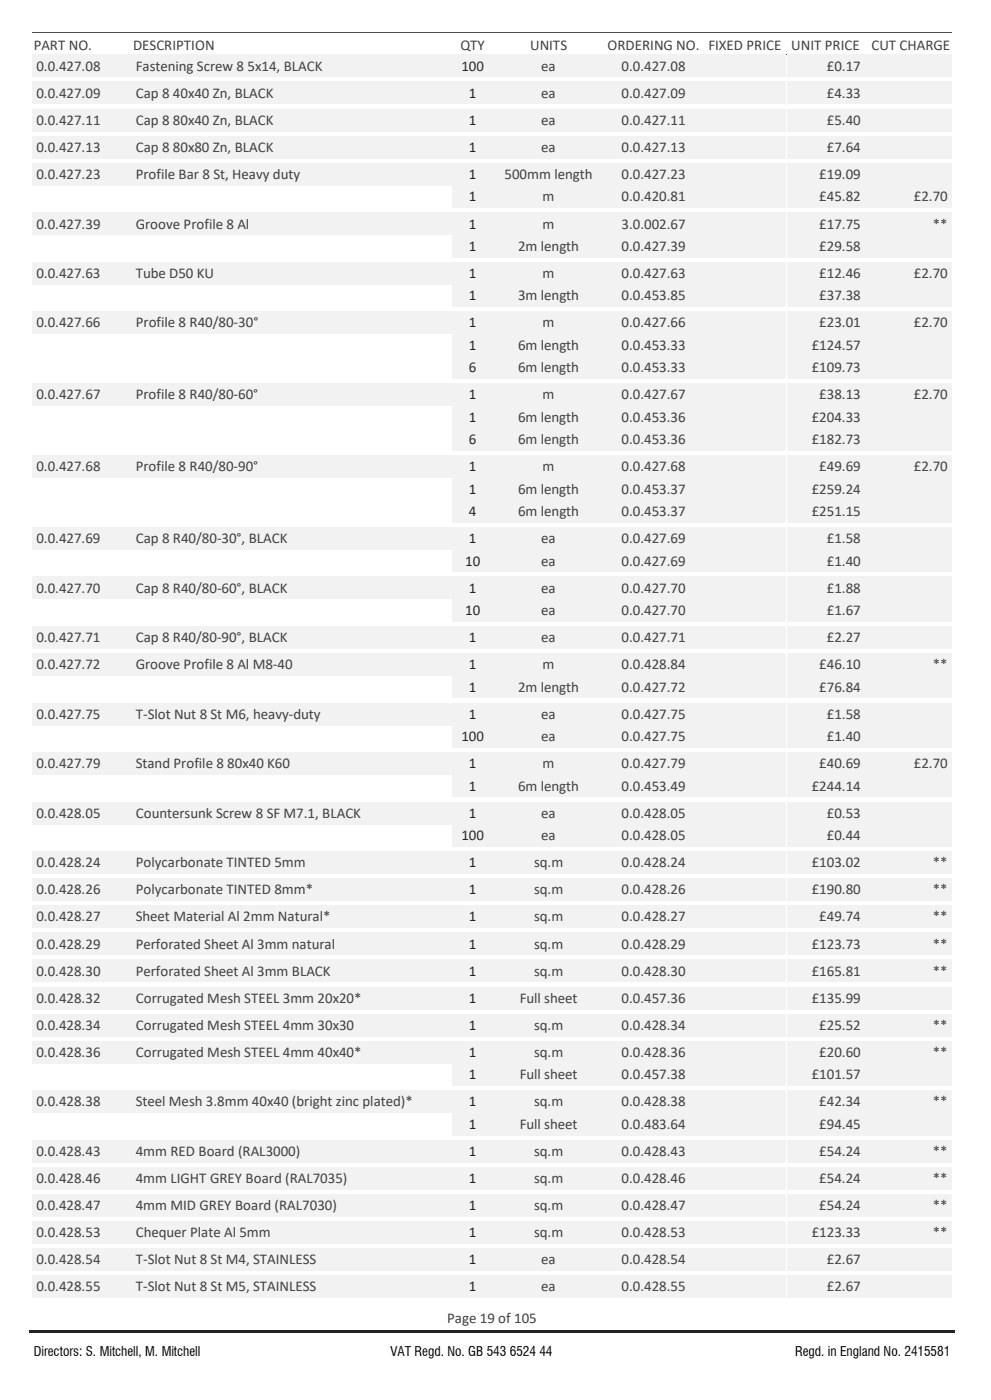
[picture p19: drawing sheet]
<svg xmlns="http://www.w3.org/2000/svg" width="210mm" height="297mm" viewBox="0 0 210 297" stroke-linecap="round" stroke-linejoin="round" font-family="sans-serif">
<defs><g id="words">
<g font-size="3.2" fill="#404040">
<text x="7.1" y="10.7">PART NO.</text>
<text x="28.2" y="10.7">DESCRIPTION</text>
<text x="97.6" y="10.7">QTY</text>
<text x="112.3" y="10.7">UNITS</text>
<text x="128.7" y="10.7">ORDERING NO. FIXED PRICE UNIT PRICE</text>
<text x="184.7" y="10.7">CUT CHARGE</text>
<text x="7.7" y="15">0.0.427.08</text>
<text x="28.8" y="15">Fastening Screw 8 5x14, BLACK</text>
<text x="114.7" y="15">ea</text>
<text x="131.7" y="15">0.0.427.08</text>
<text x="175.2" y="15">£0.17</text>
<text x="7.7" y="20.7">0.0.427.09</text>
<text x="28.8" y="20.7">Cap 8 40x40 Zn, BLACK</text>
<text x="114.7" y="20.7">ea</text>
<text x="131.7" y="20.7">0.0.427.09</text>
<text x="175.2" y="20.7">£4.33</text>
<text x="7.7" y="26.5">0.0.427.11</text>
<text x="28.8" y="26.5">Cap 8 80x40 Zn, BLACK</text>
<text x="114.7" y="26.5">ea</text>
<text x="131.7" y="26.5">0.0.427.11</text>
<text x="175.2" y="26.5">£5.40</text>
<text x="7.7" y="32.2">0.0.427.13</text>
<text x="28.8" y="32.2">Cap 8 80x80 Zn, BLACK</text>
<text x="114.7" y="32.2">ea</text>
<text x="131.7" y="32.2">0.0.427.13</text>
<text x="175.2" y="32.2">£7.64</text>
<text x="7.7" y="38">0.0.427.23</text>
<text x="28.8" y="38">Profile Bar 8 St, Heavy duty</text>
<text x="106.9" y="38">500mm length</text>
<text x="131.7" y="38">0.0.427.23</text>
<text x="173.6" y="38">£19.09</text>
<text x="115" y="42.7">m</text>
<text x="131.7" y="42.7">0.0.420.81</text>
<text x="173.6" y="42.7">£45.82</text>
<text x="193.6" y="42.7">£2.70</text>
<text x="7.7" y="48.5">0.0.427.39</text>
<text x="28.8" y="48.5">Groove Profile 8 Al</text>
<text x="109.8" y="53.2">2m length</text>
<text x="115" y="48.5">m</text>
<text x="131.7" y="48.5">3.0.002.67</text>
<text x="131.7" y="53.2">0.0.427.39</text>
<text x="173.6" y="48.5">£17.75</text>
<text x="173.6" y="53.2">£29.58</text>
<text x="197.7" y="48.5">**</text>
<text x="7.7" y="59">0.0.427.63</text>
<text x="28.8" y="59">Tube D50 KU</text>
<text x="115" y="59">m</text>
<text x="131.7" y="59">0.0.427.63</text>
<text x="173.6" y="59">£12.46</text>
<text x="193.6" y="59">£2.70</text>
<text x="109.8" y="63.7">3m length</text>
<text x="131.7" y="63.7">0.0.453.85</text>
<text x="173.6" y="63.7">£37.38</text>
<text x="7.7" y="69.5">0.0.427.66</text>
<text x="28.8" y="69.5">Profile 8 R40/80-30°</text>
<text x="115" y="69.5">m</text>
<text x="131.7" y="69.5">0.0.427.66</text>
<text x="173.6" y="69.5">£23.01</text>
<text x="193.6" y="69.5">£2.70</text>
<text x="109.8" y="74.2">6m length</text>
<text x="131.7" y="74.2">0.0.453.33</text>
<text x="172" y="74.2">£124.57</text>
<text x="109.8" y="78.9">6m length</text>
<text x="131.7" y="78.9">0.0.453.33</text>
<text x="172" y="78.9">£109.73</text>
<text x="7.7" y="84.7">0.0.427.67</text>
<text x="28.8" y="84.7">Profile 8 R40/80-60°</text>
<text x="109.8" y="89.5">6m length</text>
<text x="115" y="84.7">m</text>
<text x="131.7" y="84.7">0.0.427.67</text>
<text x="131.7" y="89.5">0.0.453.36</text>
<text x="172" y="89.5">£204.33</text>
<text x="173.6" y="84.7">£38.13</text>
<text x="193.6" y="84.7">£2.70</text>
<text x="109.8" y="94.2">6m length</text>
<text x="131.7" y="94.2">0.0.453.36</text>
<text x="172" y="94.2">£182.73</text>
<text x="7.7" y="100">0.0.427.68</text>
<text x="28.8" y="100">Profile 8 R40/80-90°</text>
<text x="115" y="100">m</text>
<text x="131.7" y="100">0.0.427.68</text>
<text x="173.6" y="100">£49.69</text>
<text x="193.6" y="100">£2.70</text>
<text x="109.8" y="104.7">6m length</text>
<text x="131.7" y="104.7">0.0.453.37</text>
<text x="172" y="104.7">£259.24</text>
<text x="109.8" y="109.5">6m length</text>
<text x="131.7" y="109.5">0.0.453.37</text>
<text x="172" y="109.5">£251.15</text>
<text x="7.7" y="115.2">0.0.427.69</text>
<text x="28.8" y="115.2">Cap 8 R40/80-30°, BLACK</text>
<text x="114.7" y="115.2">ea</text>
<text x="114.7" y="120">ea</text>
<text x="131.7" y="115.2">0.0.427.69</text>
<text x="131.7" y="120">0.0.427.69</text>
<text x="175.2" y="115.2">£1.58</text>
<text x="175.2" y="120">£1.40</text>
<text x="7.7" y="125.7">0.0.427.70</text>
<text x="28.8" y="125.7">Cap 8 R40/80-60°, BLACK</text>
<text x="114.7" y="125.7">ea</text>
<text x="131.7" y="125.7">0.0.427.70</text>
<text x="175.2" y="125.7">£1.88</text>
<text x="114.7" y="130.4">ea</text>
<text x="131.7" y="130.4">0.0.427.70</text>
<text x="175.2" y="130.4">£1.67</text>
<text x="7.7" y="136.2">0.0.427.71</text>
<text x="28.8" y="136.2">Cap 8 R40/80-90°, BLACK</text>
<text x="114.7" y="136.2">ea</text>
<text x="131.7" y="136.2">0.0.427.71</text>
<text x="175.2" y="136.2">£2.27</text>
<text x="7.7" y="142">0.0.427.72</text>
<text x="28.8" y="142">Groove Profile 8 Al M8-40</text>
<text x="115" y="142">m</text>
<text x="131.7" y="142">0.0.428.84</text>
<text x="173.6" y="142">£46.10</text>
<text x="197.7" y="142">**</text>
<text x="109.8" y="146.7">2m length</text>
<text x="131.7" y="146.7">0.0.427.72</text>
<text x="173.6" y="146.7">£76.84</text>
<text x="7.7" y="152.5">0.0.427.75</text>
<text x="28.8" y="152.5">T-Slot Nut 8 St M6, heavy-duty</text>
<text x="114.7" y="152.5">ea</text>
<text x="131.7" y="152.5">0.0.427.75</text>
<text x="175.2" y="152.5">£1.58</text>
<text x="114.7" y="157.2">ea</text>
<text x="131.7" y="157.2">0.0.427.75</text>
<text x="175.2" y="157.2">£1.40</text>
<text x="7.7" y="162.9">0.0.427.79</text>
<text x="28.8" y="162.9">Stand Profile 8 80x40 K60</text>
<text x="109.8" y="167.7">6m length</text>
<text x="115" y="162.9">m</text>
<text x="131.7" y="162.9">0.0.427.79</text>
<text x="131.7" y="167.7">0.0.453.49</text>
<text x="172" y="167.7">£244.14</text>
<text x="173.6" y="162.9">£40.69</text>
<text x="193.6" y="162.9">£2.70</text>
<text x="7.7" y="173.4">0.0.428.05</text>
<text x="28.8" y="173.4">Countersunk Screw 8 SF M7.1, BLACK</text>
<text x="114.7" y="173.4">ea</text>
<text x="131.7" y="173.4">0.0.428.05</text>
<text x="175.2" y="173.4">£0.53</text>
<text x="114.7" y="178.2">ea</text>
<text x="131.7" y="178.2">0.0.428.05</text>
<text x="175.2" y="178.2">£0.44</text>
<text x="7.7" y="183.9">0.0.428.24</text>
<text x="28.8" y="183.9">Polycarbonate TINTED 5mm</text>
<text x="113.2" y="183.9">sq.m</text>
<text x="131.7" y="183.9">0.0.428.24</text>
<text x="172" y="183.9">£103.02</text>
<text x="197.7" y="183.9">**</text>
<text x="7.7" y="189.7">0.0.428.26</text>
<text x="28.8" y="189.7">Polycarbonate TINTED 8mm*</text>
<text x="113.2" y="189.7">sq.m</text>
<text x="131.7" y="189.7">0.0.428.26</text>
<text x="172" y="189.7">£190.80</text>
<text x="197.7" y="189.7">**</text>
<text x="7.7" y="195.4">0.0.428.27</text>
<text x="28.8" y="195.4">Sheet Material Al 2mm Natural*</text>
<text x="113.2" y="195.4">sq.m</text>
<text x="131.7" y="195.4">0.0.428.27</text>
<text x="173.6" y="195.4">£49.74</text>
<text x="197.7" y="195.4">**</text>
<text x="7.7" y="201.2">0.0.428.29</text>
<text x="28.8" y="201.2">Perforated Sheet Al 3mm natural</text>
<text x="113.2" y="201.2">sq.m</text>
<text x="131.7" y="201.2">0.0.428.29</text>
<text x="172" y="201.2">£123.73</text>
<text x="197.7" y="201.2">**</text>
<text x="7.7" y="206.9">0.0.428.30</text>
<text x="28.8" y="206.9">Perforated Sheet Al 3mm BLACK</text>
<text x="113.2" y="206.9">sq.m</text>
<text x="131.7" y="206.9">0.0.428.30</text>
<text x="172" y="206.9">£165.81</text>
<text x="197.7" y="206.9">**</text>
<text x="7.7" y="212.7">0.0.428.32</text>
<text x="28.8" y="212.7">Corrugated Mesh STEEL 3mm 20x20*</text>
<text x="110.1" y="212.7">Full sheet</text>
<text x="131.7" y="212.7">0.0.457.36</text>
<text x="172" y="212.7">£135.99</text>
<text x="7.7" y="218.4">0.0.428.34</text>
<text x="28.8" y="218.4">Corrugated Mesh STEEL 4mm 30x30</text>
<text x="113.2" y="218.4">sq.m</text>
<text x="131.7" y="218.4">0.0.428.34</text>
<text x="173.6" y="218.4">£25.52</text>
<text x="197.7" y="218.4">**</text>
<text x="7.7" y="224.2">0.0.428.36</text>
<text x="28.8" y="224.2">Corrugated Mesh STEEL 4mm 40x40*</text>
<text x="113.2" y="224.2">sq.m</text>
<text x="131.7" y="224.2">0.0.428.36</text>
<text x="173.6" y="224.2">£20.60</text>
<text x="197.7" y="224.2">**</text>
<text x="110.1" y="228.9">Full sheet</text>
<text x="131.7" y="228.9">0.0.457.38</text>
<text x="172" y="228.9">£101.57</text>
<text x="7.7" y="234.7">0.0.428.38</text>
<text x="28.8" y="234.7">Steel Mesh 3.8mm 40x40 (bright zinc plated)*</text>
<text x="110.1" y="239.4">Full sheet</text>
<text x="113.2" y="234.7">sq.m</text>
<text x="131.7" y="234.7">0.0.428.38</text>
<text x="131.7" y="239.4">0.0.483.64</text>
<text x="173.6" y="234.7">£42.34</text>
<text x="173.6" y="239.4">£94.45</text>
<text x="197.7" y="234.7">**</text>
<text x="7.7" y="245.2">0.0.428.43</text>
<text x="28.8" y="245.2">4mm RED Board (RAL3000)</text>
<text x="113.2" y="245.2">sq.m</text>
<text x="131.7" y="245.2">0.0.428.43</text>
<text x="173.6" y="245.2">£54.24</text>
<text x="197.7" y="245.2">**</text>
<text x="7.7" y="250.9">0.0.428.46</text>
<text x="28.8" y="250.9">4mm LIGHT GREY Board (RAL7035)</text>
<text x="113.2" y="250.9">sq.m</text>
<text x="131.7" y="250.9">0.0.428.46</text>
<text x="173.6" y="250.9">£54.24</text>
<text x="197.7" y="250.9">**</text>
<text x="7.7" y="256.7">0.0.428.47</text>
<text x="28.8" y="256.7">4mm MID GREY Board (RAL7030)</text>
<text x="113.2" y="256.7">sq.m</text>
<text x="131.7" y="256.7">0.0.428.47</text>
<text x="173.6" y="256.7">£54.24</text>
<text x="197.7" y="256.7">**</text>
<text x="7.7" y="262.4">0.0.428.53</text>
<text x="28.8" y="262.4">Chequer Plate Al 5mm</text>
<text x="113.2" y="262.4">sq.m</text>
<text x="131.7" y="262.4">0.0.428.53</text>
<text x="172" y="262.4">£123.33</text>
<text x="197.7" y="262.4">**</text>
<text x="7.7" y="268.2">0.0.428.54</text>
<text x="28.8" y="268.2">T-Slot Nut 8 St M4, STAINLESS</text>
<text x="114.7" y="268.2">ea</text>
<text x="131.7" y="268.2">0.0.428.54</text>
<text x="175.2" y="268.2">£2.67</text>
<text x="7.7" y="273.9">0.0.428.55</text>
<text x="28.8" y="273.9">T-Slot Nut 8 St M5, STAINLESS</text>
<text x="114.7" y="273.9">ea</text>
<text x="131.7" y="273.9">0.0.428.55</text>
<text x="175.2" y="273.9">£2.67</text>
<text x="94.8" y="280.5">Page 19 of 105</text>
</g>
<g font-size="3.2" fill="#222a35">
<text x="97.8" y="15">100</text>
<text x="99.4" y="20.7">1</text>
<text x="99.4" y="26.5">1</text>
<text x="99.4" y="32.2">1</text>
<text x="99.4" y="38">1</text>
<text x="99.4" y="42.7">1</text>
<text x="99.4" y="48.5">1</text>
<text x="99.4" y="53.2">1</text>
<text x="99.4" y="59">1</text>
<text x="99.4" y="63.7">1</text>
<text x="99.4" y="69.5">1</text>
<text x="99.4" y="74.2">1</text>
<text x="99.4" y="78.9">6</text>
<text x="99.4" y="84.7">1</text>
<text x="99.4" y="89.5">1</text>
<text x="99.4" y="94.2">6</text>
<text x="99.4" y="100">1</text>
<text x="99.4" y="104.7">1</text>
<text x="99.4" y="109.5">4</text>
<text x="98.6" y="120">10</text>
<text x="99.4" y="115.2">1</text>
<text x="99.4" y="125.7">1</text>
<text x="98.6" y="130.4">10</text>
<text x="99.4" y="136.2">1</text>
<text x="99.4" y="142">1</text>
<text x="99.4" y="146.7">1</text>
<text x="99.4" y="152.5">1</text>
<text x="97.8" y="157.2">100</text>
<text x="99.4" y="162.9">1</text>
<text x="99.4" y="167.7">1</text>
<text x="99.4" y="173.4">1</text>
<text x="97.8" y="178.2">100</text>
<text x="99.4" y="183.9">1</text>
<text x="99.4" y="189.7">1</text>
<text x="99.4" y="195.4">1</text>
<text x="99.4" y="201.2">1</text>
<text x="99.4" y="206.9">1</text>
<text x="99.4" y="212.7">1</text>
<text x="99.4" y="218.4">1</text>
<text x="99.4" y="224.2">1</text>
<text x="99.4" y="228.9">1</text>
<text x="99.4" y="234.7">1</text>
<text x="99.4" y="239.4">1</text>
<text x="99.4" y="245.2">1</text>
<text x="99.4" y="250.9">1</text>
<text x="99.4" y="256.7">1</text>
<text x="99.4" y="262.4">1</text>
<text x="99.4" y="268.2">1</text>
<text x="99.4" y="273.9">1</text>
</g>
<g font-size="2.8">
<text x="7.1" y="287.6">Directors: S. Mitchell, M. Mitchell</text>
<text x="82.7" y="287.6">VAT Regd. No. GB 543 6524 44</text>
<text x="168.5" y="287.6">Regd. in England No. 2415581</text>
</g>
</g></defs>
<path d="M104.5 6.9h23.5" fill="none" stroke="#404040" stroke-width=".21"/>
<path d="M104.5 6.9h23.5" fill="none" stroke="#404040" stroke-width=".21"/>
<path d="M104.5 11.6h23.5" fill="none" stroke="#404040" stroke-width=".21"/>
<path d="M104.5 11.6h23.5" fill="none" stroke="#404040" stroke-width=".21"/>
<path d="M6.8 6.9h21.2" fill="none" stroke="#404040" stroke-width=".21"/>
<path d="M6.8 6.9h21.2" fill="none" stroke="#404040" stroke-width=".21"/>
<path d="M6.8 11.6h21.2" fill="none" stroke="#404040" stroke-width=".21"/>
<path d="M6.8 11.6h21.2" fill="none" stroke="#404040" stroke-width=".21"/>
<path d="M95.8 6.9h8.8" fill="none" stroke="#404040" stroke-width=".21"/>
<path d="M95.8 6.9h8.8" fill="none" stroke="#404040" stroke-width=".21"/>
<path d="M95.8 11.6h8.8" fill="none" stroke="#404040" stroke-width=".21"/>
<path d="M95.8 11.6h8.8" fill="none" stroke="#404040" stroke-width=".21"/>
<path d="M183.2 6.9h18.5" fill="none" stroke="#404040" stroke-width=".21"/>
<path d="M183.2 6.9h18.5" fill="none" stroke="#404040" stroke-width=".21"/>
<path d="M183.2 11.6h18.5" fill="none" stroke="#404040" stroke-width=".21"/>
<path d="M183.2 11.6h18.5" fill="none" stroke="#404040" stroke-width=".21"/>
<path d="M166.6 6.9h16.7" fill="none" stroke="#404040" stroke-width=".21"/>
<path d="M166.6 6.9h16.7" fill="none" stroke="#404040" stroke-width=".21"/>
<path d="M166.6 11.6h16.7" fill="none" stroke="#404040" stroke-width=".21"/>
<path d="M166.6 11.6h16.7" fill="none" stroke="#404040" stroke-width=".21"/>
<path d="M149 6.9h17.7" fill="none" stroke="#404040" stroke-width=".21"/>
<path d="M149 6.9h17.7" fill="none" stroke="#404040" stroke-width=".21"/>
<path d="M149 11.6h17.7" fill="none" stroke="#404040" stroke-width=".21"/>
<path d="M149 11.6h17.7" fill="none" stroke="#404040" stroke-width=".21"/>
<path d="M127.9 6.9h21.1" fill="none" stroke="#404040" stroke-width=".21"/>
<path d="M127.9 6.9h21.1" fill="none" stroke="#404040" stroke-width=".21"/>
<path d="M127.9 11.6h21.1" fill="none" stroke="#404040" stroke-width=".21"/>
<path d="M127.9 11.6h21.1" fill="none" stroke="#404040" stroke-width=".21"/>
<path d="M27.9 6.9h68" fill="none" stroke="#404040" stroke-width=".21"/>
<path d="M27.9 6.9h68" fill="none" stroke="#404040" stroke-width=".21"/>
<path d="M27.9 11.6h68" fill="none" stroke="#404040" stroke-width=".21"/>
<path d="M27.9 11.6h68" fill="none" stroke="#404040" stroke-width=".21"/>
<g fill="#f2f2f2">
<path d="M6.9 11.6h21v4.7h-21z" fill-rule="evenodd"/>
<path d="M95.9 11.6h8.6v4.7h-8.6z" fill-rule="evenodd"/>
<path d="M128 11.6h21v4.7h-21z" fill-rule="evenodd"/>
<path d="M149 11.6h17.6v4.7h-17.6z" fill-rule="evenodd"/>
<path d="M166.7 11.6h16.5v4.7h-16.5z" fill-rule="evenodd"/>
<path d="M183.3 11.6h18.3v4.7h-18.3z" fill-rule="evenodd"/>
<path d="M28 11.6h67.8v4.7h-67.8z" fill-rule="evenodd"/>
<path d="M104.6 11.6h23.3v4.7h-23.3z" fill-rule="evenodd"/>
<path d="M6.9 17.4h21v4.7h-21z" fill-rule="evenodd"/>
<path d="M95.9 17.4h8.6v4.7h-8.6z" fill-rule="evenodd"/>
<path d="M128 17.4h21v4.7h-21z" fill-rule="evenodd"/>
<path d="M149 17.4h17.6v4.7h-17.6z" fill-rule="evenodd"/>
<path d="M166.7 17.4h16.5v4.7h-16.5z" fill-rule="evenodd"/>
<path d="M183.3 17.4h18.3v4.7h-18.3z" fill-rule="evenodd"/>
<path d="M28 17.4h67.8v4.7h-67.8z" fill-rule="evenodd"/>
<path d="M104.6 17.4h23.3v4.7h-23.3z" fill-rule="evenodd"/>
<path d="M6.9 23.2h21v4.6h-21z" fill-rule="evenodd"/>
<path d="M95.9 23.2h8.6v4.6h-8.6z" fill-rule="evenodd"/>
<path d="M128 23.2h21v4.6h-21z" fill-rule="evenodd"/>
<path d="M149 23.2h17.6v4.6h-17.6z" fill-rule="evenodd"/>
<path d="M166.7 23.2h16.5v4.6h-16.5z" fill-rule="evenodd"/>
<path d="M183.3 23.2h18.3v4.6h-18.3z" fill-rule="evenodd"/>
<path d="M28 23.2h67.8v4.6h-67.8z" fill-rule="evenodd"/>
<path d="M104.6 23.2h23.3v4.6h-23.3z" fill-rule="evenodd"/>
<path d="M6.9 28.9h21v4.7h-21z" fill-rule="evenodd"/>
<path d="M95.9 28.9h8.6v4.7h-8.6z" fill-rule="evenodd"/>
<path d="M128 28.9h21v4.7h-21z" fill-rule="evenodd"/>
<path d="M149 28.9h17.6v4.7h-17.6z" fill-rule="evenodd"/>
<path d="M166.7 28.9h16.5v4.7h-16.5z" fill-rule="evenodd"/>
<path d="M183.3 28.9h18.3v4.7h-18.3z" fill-rule="evenodd"/>
<path d="M28 28.9h67.8v4.7h-67.8z" fill-rule="evenodd"/>
<path d="M104.6 28.9h23.3v4.7h-23.3z" fill-rule="evenodd"/>
<path d="M6.9 34.6h21v4.7h-21z" fill-rule="evenodd"/>
<path d="M95.9 34.6h8.6v4.7h-8.6z" fill-rule="evenodd"/>
<path d="M128 34.6h21v4.7h-21z" fill-rule="evenodd"/>
<path d="M149 34.6h17.6v4.7h-17.6z" fill-rule="evenodd"/>
<path d="M166.7 34.6h16.5v4.7h-16.5z" fill-rule="evenodd"/>
<path d="M183.3 34.6h18.3v4.7h-18.3z" fill-rule="evenodd"/>
<path d="M28 34.6h67.8v4.7h-67.8z" fill-rule="evenodd"/>
<path d="M104.6 34.6h23.3v4.7h-23.3z" fill-rule="evenodd"/>
<path d="M95.9 39.4h8.6v4.7h-8.6z" fill-rule="evenodd"/>
<path d="M128 39.4h21v4.7h-21z" fill-rule="evenodd"/>
<path d="M149 39.4h17.6v4.7h-17.6z" fill-rule="evenodd"/>
<path d="M166.7 39.4h16.5v4.7h-16.5z" fill-rule="evenodd"/>
<path d="M183.3 39.4h18.3v4.7h-18.3z" fill-rule="evenodd"/>
<path d="M104.6 39.4h23.3v4.7h-23.3z" fill-rule="evenodd"/>
<path d="M6.9 45.1h21v4.7h-21z" fill-rule="evenodd"/>
<path d="M95.9 45.1h8.6v4.7h-8.6z" fill-rule="evenodd"/>
<path d="M128 45.1h21v4.7h-21z" fill-rule="evenodd"/>
<path d="M149 45.1h17.6v4.7h-17.6z" fill-rule="evenodd"/>
<path d="M166.7 45.1h16.5v4.7h-16.5z" fill-rule="evenodd"/>
<path d="M183.3 45.1h18.3v4.7h-18.3z" fill-rule="evenodd"/>
<path d="M28 45.1h67.8v4.7h-67.8z" fill-rule="evenodd"/>
<path d="M104.6 45.1h23.3v4.7h-23.3z" fill-rule="evenodd"/>
<path d="M95.9 49.9h8.6v4.7h-8.6z" fill-rule="evenodd"/>
<path d="M128 49.9h21v4.7h-21z" fill-rule="evenodd"/>
<path d="M149 49.9h17.6v4.7h-17.6z" fill-rule="evenodd"/>
<path d="M166.7 49.9h16.5v4.7h-16.5z" fill-rule="evenodd"/>
<path d="M183.3 49.9h18.3v4.7h-18.3z" fill-rule="evenodd"/>
<path d="M104.6 49.9h23.3v4.7h-23.3z" fill-rule="evenodd"/>
<path d="M6.9 55.7h21v4.6h-21z" fill-rule="evenodd"/>
<path d="M95.9 55.7h8.6v4.6h-8.6z" fill-rule="evenodd"/>
<path d="M128 55.7h21v4.6h-21z" fill-rule="evenodd"/>
<path d="M149 55.7h17.6v4.6h-17.6z" fill-rule="evenodd"/>
<path d="M166.7 55.7h16.5v4.6h-16.5z" fill-rule="evenodd"/>
<path d="M183.3 55.7h18.3v4.6h-18.3z" fill-rule="evenodd"/>
<path d="M28 55.7h67.8v4.6h-67.8z" fill-rule="evenodd"/>
<path d="M104.6 55.7h23.3v4.6h-23.3z" fill-rule="evenodd"/>
<path d="M95.9 60.4h8.6v4.7h-8.6z" fill-rule="evenodd"/>
<path d="M128 60.4h21v4.7h-21z" fill-rule="evenodd"/>
<path d="M149 60.4h17.6v4.7h-17.6z" fill-rule="evenodd"/>
<path d="M166.7 60.4h16.5v4.7h-16.5z" fill-rule="evenodd"/>
<path d="M183.3 60.4h18.3v4.7h-18.3z" fill-rule="evenodd"/>
<path d="M104.6 60.4h23.3v4.7h-23.3z" fill-rule="evenodd"/>
<path d="M6.9 66.1h21v4.7h-21z" fill-rule="evenodd"/>
<path d="M95.9 66.1h8.6v4.7h-8.6z" fill-rule="evenodd"/>
<path d="M128 66.1h21v4.7h-21z" fill-rule="evenodd"/>
<path d="M149 66.1h17.6v4.7h-17.6z" fill-rule="evenodd"/>
<path d="M166.7 66.1h16.5v4.7h-16.5z" fill-rule="evenodd"/>
<path d="M183.3 66.1h18.3v4.7h-18.3z" fill-rule="evenodd"/>
<path d="M28 66.1h67.8v4.7h-67.8z" fill-rule="evenodd"/>
<path d="M104.6 66.1h23.3v4.7h-23.3z" fill-rule="evenodd"/>
<path d="M95.9 70.9h8.6v4.7h-8.6z" fill-rule="evenodd"/>
<path d="M128 70.9h21v4.7h-21z" fill-rule="evenodd"/>
<path d="M149 70.9h17.6v4.7h-17.6z" fill-rule="evenodd"/>
<path d="M166.7 70.9h16.5v4.7h-16.5z" fill-rule="evenodd"/>
<path d="M183.3 70.9h18.3v4.7h-18.3z" fill-rule="evenodd"/>
<path d="M104.6 70.9h23.3v4.7h-23.3z" fill-rule="evenodd"/>
<path d="M95.9 75.6h8.6v4.7h-8.6z" fill-rule="evenodd"/>
<path d="M128 75.6h21v4.7h-21z" fill-rule="evenodd"/>
<path d="M149 75.6h17.6v4.7h-17.6z" fill-rule="evenodd"/>
<path d="M166.7 75.6h16.5v4.7h-16.5z" fill-rule="evenodd"/>
<path d="M183.3 75.6h18.3v4.7h-18.3z" fill-rule="evenodd"/>
<path d="M104.6 75.6h23.3v4.7h-23.3z" fill-rule="evenodd"/>
<path d="M6.9 81.4h21v4.7h-21z" fill-rule="evenodd"/>
<path d="M95.9 81.4h8.6v4.7h-8.6z" fill-rule="evenodd"/>
<path d="M128 81.4h21v4.7h-21z" fill-rule="evenodd"/>
<path d="M149 81.4h17.6v4.7h-17.6z" fill-rule="evenodd"/>
<path d="M166.7 81.4h16.5v4.7h-16.5z" fill-rule="evenodd"/>
<path d="M183.3 81.4h18.3v4.7h-18.3z" fill-rule="evenodd"/>
<path d="M28 81.4h67.8v4.7h-67.8z" fill-rule="evenodd"/>
<path d="M104.6 81.4h23.3v4.7h-23.3z" fill-rule="evenodd"/>
<path d="M95.9 86.1h8.6v4.7h-8.6z" fill-rule="evenodd"/>
<path d="M128 86.1h21v4.7h-21z" fill-rule="evenodd"/>
<path d="M149 86.1h17.6v4.7h-17.6z" fill-rule="evenodd"/>
<path d="M166.7 86.1h16.5v4.7h-16.5z" fill-rule="evenodd"/>
<path d="M183.3 86.1h18.3v4.7h-18.3z" fill-rule="evenodd"/>
<path d="M104.6 86.1h23.3v4.7h-23.3z" fill-rule="evenodd"/>
<path d="M95.9 90.9h8.6v4.7h-8.6z" fill-rule="evenodd"/>
<path d="M128 90.9h21v4.7h-21z" fill-rule="evenodd"/>
<path d="M149 90.9h17.6v4.7h-17.6z" fill-rule="evenodd"/>
<path d="M166.7 90.9h16.5v4.7h-16.5z" fill-rule="evenodd"/>
<path d="M183.3 90.9h18.3v4.7h-18.3z" fill-rule="evenodd"/>
<path d="M104.6 90.9h23.3v4.7h-23.3z" fill-rule="evenodd"/>
<path d="M6.9 96.6h21v4.7h-21z" fill-rule="evenodd"/>
<path d="M95.9 96.6h8.6v4.7h-8.6z" fill-rule="evenodd"/>
<path d="M128 96.6h21v4.7h-21z" fill-rule="evenodd"/>
<path d="M149 96.6h17.6v4.7h-17.6z" fill-rule="evenodd"/>
<path d="M166.7 96.6h16.5v4.7h-16.5z" fill-rule="evenodd"/>
<path d="M183.3 96.6h18.3v4.7h-18.3z" fill-rule="evenodd"/>
<path d="M28 96.6h67.8v4.7h-67.8z" fill-rule="evenodd"/>
<path d="M104.6 96.6h23.3v4.7h-23.3z" fill-rule="evenodd"/>
<path d="M95.9 101.4h8.6v4.6h-8.6z" fill-rule="evenodd"/>
<path d="M128 101.4h21v4.6h-21z" fill-rule="evenodd"/>
<path d="M149 101.4h17.6v4.6h-17.6z" fill-rule="evenodd"/>
<path d="M166.7 101.4h16.5v4.6h-16.5z" fill-rule="evenodd"/>
<path d="M183.3 101.4h18.3v4.6h-18.3z" fill-rule="evenodd"/>
<path d="M104.6 101.4h23.3v4.6h-23.3z" fill-rule="evenodd"/>
<path d="M95.9 106.1h8.6v4.7h-8.6z" fill-rule="evenodd"/>
<path d="M128 106.1h21v4.7h-21z" fill-rule="evenodd"/>
<path d="M149 106.1h17.6v4.7h-17.6z" fill-rule="evenodd"/>
<path d="M166.7 106.1h16.5v4.7h-16.5z" fill-rule="evenodd"/>
<path d="M183.3 106.1h18.3v4.7h-18.3z" fill-rule="evenodd"/>
<path d="M104.6 106.1h23.3v4.7h-23.3z" fill-rule="evenodd"/>
<path d="M6.9 111.9h21v4.7h-21z" fill-rule="evenodd"/>
<path d="M95.9 111.9h8.6v4.7h-8.6z" fill-rule="evenodd"/>
<path d="M128 111.9h21v4.7h-21z" fill-rule="evenodd"/>
<path d="M149 111.9h17.6v4.7h-17.6z" fill-rule="evenodd"/>
<path d="M166.7 111.9h16.5v4.7h-16.5z" fill-rule="evenodd"/>
<path d="M183.3 111.9h18.3v4.7h-18.3z" fill-rule="evenodd"/>
<path d="M28 111.9h67.8v4.7h-67.8z" fill-rule="evenodd"/>
<path d="M104.6 111.9h23.3v4.7h-23.3z" fill-rule="evenodd"/>
<path d="M95.9 116.6h8.6v4.7h-8.6z" fill-rule="evenodd"/>
<path d="M128 116.6h21v4.7h-21z" fill-rule="evenodd"/>
<path d="M149 116.6h17.6v4.7h-17.6z" fill-rule="evenodd"/>
<path d="M166.7 116.6h16.5v4.7h-16.5z" fill-rule="evenodd"/>
<path d="M183.3 116.6h18.3v4.7h-18.3z" fill-rule="evenodd"/>
<path d="M104.6 116.6h23.3v4.7h-23.3z" fill-rule="evenodd"/>
<path d="M6.9 122.4h21v4.7h-21z" fill-rule="evenodd"/>
<path d="M95.9 122.4h8.6v4.7h-8.6z" fill-rule="evenodd"/>
<path d="M128 122.4h21v4.7h-21z" fill-rule="evenodd"/>
<path d="M149 122.4h17.6v4.7h-17.6z" fill-rule="evenodd"/>
<path d="M166.7 122.4h16.5v4.7h-16.5z" fill-rule="evenodd"/>
<path d="M183.3 122.4h18.3v4.7h-18.3z" fill-rule="evenodd"/>
<path d="M28 122.4h67.8v4.7h-67.8z" fill-rule="evenodd"/>
<path d="M104.6 122.4h23.3v4.7h-23.3z" fill-rule="evenodd"/>
<path d="M95.9 127.1h8.6v4.7h-8.6z" fill-rule="evenodd"/>
<path d="M128 127.1h21v4.7h-21z" fill-rule="evenodd"/>
<path d="M149 127.1h17.6v4.7h-17.6z" fill-rule="evenodd"/>
<path d="M166.7 127.1h16.5v4.7h-16.5z" fill-rule="evenodd"/>
<path d="M183.3 127.1h18.3v4.7h-18.3z" fill-rule="evenodd"/>
<path d="M104.6 127.1h23.3v4.7h-23.3z" fill-rule="evenodd"/>
<path d="M6.9 132.9h21v4.7h-21z" fill-rule="evenodd"/>
<path d="M95.9 132.9h8.6v4.7h-8.6z" fill-rule="evenodd"/>
<path d="M128 132.9h21v4.7h-21z" fill-rule="evenodd"/>
<path d="M149 132.9h17.6v4.7h-17.6z" fill-rule="evenodd"/>
<path d="M166.7 132.9h16.5v4.7h-16.5z" fill-rule="evenodd"/>
<path d="M183.3 132.9h18.3v4.7h-18.3z" fill-rule="evenodd"/>
<path d="M28 132.9h67.8v4.7h-67.8z" fill-rule="evenodd"/>
<path d="M104.6 132.9h23.3v4.7h-23.3z" fill-rule="evenodd"/>
<path d="M6.9 138.6h21v4.7h-21z" fill-rule="evenodd"/>
<path d="M95.9 138.6h8.6v4.7h-8.6z" fill-rule="evenodd"/>
<path d="M128 138.6h21v4.7h-21z" fill-rule="evenodd"/>
<path d="M149 138.6h17.6v4.7h-17.6z" fill-rule="evenodd"/>
<path d="M166.7 138.6h16.5v4.7h-16.5z" fill-rule="evenodd"/>
<path d="M183.3 138.6h18.3v4.7h-18.3z" fill-rule="evenodd"/>
<path d="M28 138.6h67.8v4.7h-67.8z" fill-rule="evenodd"/>
<path d="M104.6 138.6h23.3v4.7h-23.3z" fill-rule="evenodd"/>
<path d="M95.9 143.4h8.6v4.6h-8.6z" fill-rule="evenodd"/>
<path d="M128 143.4h21v4.6h-21z" fill-rule="evenodd"/>
<path d="M149 143.4h17.6v4.6h-17.6z" fill-rule="evenodd"/>
<path d="M166.7 143.4h16.5v4.6h-16.5z" fill-rule="evenodd"/>
<path d="M183.3 143.4h18.3v4.6h-18.3z" fill-rule="evenodd"/>
<path d="M104.6 143.4h23.3v4.6h-23.3z" fill-rule="evenodd"/>
<path d="M6.9 149.1h21v4.7h-21z" fill-rule="evenodd"/>
<path d="M95.9 149.1h8.6v4.7h-8.6z" fill-rule="evenodd"/>
<path d="M128 149.1h21v4.7h-21z" fill-rule="evenodd"/>
<path d="M149 149.1h17.6v4.7h-17.6z" fill-rule="evenodd"/>
<path d="M166.7 149.1h16.5v4.7h-16.5z" fill-rule="evenodd"/>
<path d="M183.3 149.1h18.3v4.7h-18.3z" fill-rule="evenodd"/>
<path d="M28 149.1h67.8v4.7h-67.8z" fill-rule="evenodd"/>
<path d="M104.6 149.1h23.3v4.7h-23.3z" fill-rule="evenodd"/>
<path d="M95.9 153.9h8.6v4.6h-8.6z" fill-rule="evenodd"/>
<path d="M128 153.9h21v4.6h-21z" fill-rule="evenodd"/>
<path d="M149 153.9h17.6v4.6h-17.6z" fill-rule="evenodd"/>
<path d="M166.7 153.9h16.5v4.6h-16.5z" fill-rule="evenodd"/>
<path d="M183.3 153.9h18.3v4.6h-18.3z" fill-rule="evenodd"/>
<path d="M104.6 153.9h23.3v4.6h-23.3z" fill-rule="evenodd"/>
<path d="M6.9 159.6h21v4.7h-21z" fill-rule="evenodd"/>
<path d="M95.9 159.6h8.6v4.7h-8.6z" fill-rule="evenodd"/>
<path d="M128 159.6h21v4.7h-21z" fill-rule="evenodd"/>
<path d="M149 159.6h17.6v4.7h-17.6z" fill-rule="evenodd"/>
<path d="M166.7 159.6h16.5v4.7h-16.5z" fill-rule="evenodd"/>
<path d="M183.3 159.6h18.3v4.7h-18.3z" fill-rule="evenodd"/>
<path d="M28 159.6h67.8v4.7h-67.8z" fill-rule="evenodd"/>
<path d="M104.6 159.6h23.3v4.7h-23.3z" fill-rule="evenodd"/>
<path d="M95.9 164.4h8.6v4.6h-8.6z" fill-rule="evenodd"/>
<path d="M128 164.4h21v4.6h-21z" fill-rule="evenodd"/>
<path d="M149 164.4h17.6v4.6h-17.6z" fill-rule="evenodd"/>
<path d="M166.7 164.4h16.5v4.6h-16.5z" fill-rule="evenodd"/>
<path d="M183.3 164.4h18.3v4.6h-18.3z" fill-rule="evenodd"/>
<path d="M104.6 164.4h23.3v4.6h-23.3z" fill-rule="evenodd"/>
<path d="M6.9 170.1h21v4.7h-21z" fill-rule="evenodd"/>
<path d="M95.9 170.1h8.6v4.7h-8.6z" fill-rule="evenodd"/>
<path d="M128 170.1h21v4.7h-21z" fill-rule="evenodd"/>
<path d="M149 170.1h17.6v4.7h-17.6z" fill-rule="evenodd"/>
<path d="M166.7 170.1h16.5v4.7h-16.5z" fill-rule="evenodd"/>
<path d="M183.3 170.1h18.3v4.7h-18.3z" fill-rule="evenodd"/>
<path d="M28 170.1h67.8v4.7h-67.8z" fill-rule="evenodd"/>
<path d="M104.6 170.1h23.3v4.7h-23.3z" fill-rule="evenodd"/>
<path d="M95.9 174.9h8.6v4.7h-8.6z" fill-rule="evenodd"/>
<path d="M128 174.9h21v4.7h-21z" fill-rule="evenodd"/>
<path d="M149 174.9h17.6v4.7h-17.6z" fill-rule="evenodd"/>
<path d="M166.7 174.9h16.5v4.7h-16.5z" fill-rule="evenodd"/>
<path d="M183.3 174.9h18.3v4.7h-18.3z" fill-rule="evenodd"/>
<path d="M104.6 174.9h23.3v4.7h-23.3z" fill-rule="evenodd"/>
<path d="M6.9 180.6h21v4.7h-21z" fill-rule="evenodd"/>
<path d="M95.9 180.6h8.6v4.7h-8.6z" fill-rule="evenodd"/>
<path d="M128 180.6h21v4.7h-21z" fill-rule="evenodd"/>
<path d="M149 180.6h17.6v4.7h-17.6z" fill-rule="evenodd"/>
<path d="M166.7 180.6h16.5v4.7h-16.5z" fill-rule="evenodd"/>
<path d="M183.3 180.6h18.3v4.7h-18.3z" fill-rule="evenodd"/>
<path d="M28 180.6h67.8v4.7h-67.8z" fill-rule="evenodd"/>
<path d="M104.6 180.6h23.3v4.7h-23.3z" fill-rule="evenodd"/>
<path d="M6.9 186.4h21v4.6h-21z" fill-rule="evenodd"/>
<path d="M95.9 186.4h8.6v4.6h-8.6z" fill-rule="evenodd"/>
<path d="M128 186.4h21v4.6h-21z" fill-rule="evenodd"/>
<path d="M149 186.4h17.6v4.6h-17.6z" fill-rule="evenodd"/>
<path d="M166.7 186.4h16.5v4.6h-16.5z" fill-rule="evenodd"/>
<path d="M183.3 186.4h18.3v4.6h-18.3z" fill-rule="evenodd"/>
<path d="M28 186.4h67.8v4.6h-67.8z" fill-rule="evenodd"/>
<path d="M104.6 186.4h23.3v4.6h-23.3z" fill-rule="evenodd"/>
<path d="M6.9 192.1h21v4.7h-21z" fill-rule="evenodd"/>
<path d="M95.9 192.1h8.6v4.7h-8.6z" fill-rule="evenodd"/>
<path d="M128 192.1h21v4.7h-21z" fill-rule="evenodd"/>
<path d="M149 192.1h17.6v4.7h-17.6z" fill-rule="evenodd"/>
<path d="M166.7 192.1h16.5v4.7h-16.5z" fill-rule="evenodd"/>
<path d="M183.3 192.1h18.3v4.7h-18.3z" fill-rule="evenodd"/>
<path d="M28 192.1h67.8v4.7h-67.8z" fill-rule="evenodd"/>
<path d="M104.6 192.1h23.3v4.7h-23.3z" fill-rule="evenodd"/>
<path d="M6.9 197.9h21v4.7h-21z" fill-rule="evenodd"/>
<path d="M95.9 197.9h8.6v4.7h-8.6z" fill-rule="evenodd"/>
<path d="M128 197.9h21v4.7h-21z" fill-rule="evenodd"/>
<path d="M149 197.9h17.6v4.7h-17.6z" fill-rule="evenodd"/>
<path d="M166.7 197.9h16.5v4.7h-16.5z" fill-rule="evenodd"/>
<path d="M183.3 197.9h18.3v4.7h-18.3z" fill-rule="evenodd"/>
<path d="M28 197.9h67.8v4.7h-67.8z" fill-rule="evenodd"/>
<path d="M104.6 197.9h23.3v4.7h-23.3z" fill-rule="evenodd"/>
<path d="M6.9 203.6h21v4.7h-21z" fill-rule="evenodd"/>
<path d="M95.9 203.6h8.6v4.7h-8.6z" fill-rule="evenodd"/>
<path d="M128 203.6h21v4.7h-21z" fill-rule="evenodd"/>
<path d="M149 203.6h17.6v4.7h-17.6z" fill-rule="evenodd"/>
<path d="M166.7 203.6h16.5v4.7h-16.5z" fill-rule="evenodd"/>
<path d="M183.3 203.6h18.3v4.7h-18.3z" fill-rule="evenodd"/>
<path d="M28 203.6h67.8v4.7h-67.8z" fill-rule="evenodd"/>
<path d="M104.6 203.6h23.3v4.7h-23.3z" fill-rule="evenodd"/>
<path d="M6.9 209.4h21v4.6h-21z" fill-rule="evenodd"/>
<path d="M95.9 209.4h8.6v4.6h-8.6z" fill-rule="evenodd"/>
<path d="M128 209.4h21v4.6h-21z" fill-rule="evenodd"/>
<path d="M149 209.4h17.6v4.6h-17.6z" fill-rule="evenodd"/>
<path d="M166.7 209.4h16.5v4.6h-16.5z" fill-rule="evenodd"/>
<path d="M183.3 209.4h18.3v4.6h-18.3z" fill-rule="evenodd"/>
<path d="M28 209.4h67.8v4.6h-67.8z" fill-rule="evenodd"/>
<path d="M104.6 209.4h23.3v4.6h-23.3z" fill-rule="evenodd"/>
<path d="M6.9 215.1h21v4.7h-21z" fill-rule="evenodd"/>
<path d="M95.9 215.1h8.6v4.7h-8.6z" fill-rule="evenodd"/>
<path d="M128 215.1h21v4.7h-21z" fill-rule="evenodd"/>
<path d="M149 215.1h17.6v4.7h-17.6z" fill-rule="evenodd"/>
<path d="M166.7 215.1h16.5v4.7h-16.5z" fill-rule="evenodd"/>
<path d="M183.3 215.1h18.3v4.7h-18.3z" fill-rule="evenodd"/>
<path d="M28 215.1h67.8v4.7h-67.8z" fill-rule="evenodd"/>
<path d="M104.6 215.1h23.3v4.7h-23.3z" fill-rule="evenodd"/>
<path d="M6.9 220.9h21v4.7h-21z" fill-rule="evenodd"/>
<path d="M95.9 220.9h8.6v4.7h-8.6z" fill-rule="evenodd"/>
<path d="M128 220.9h21v4.7h-21z" fill-rule="evenodd"/>
<path d="M149 220.9h17.6v4.7h-17.6z" fill-rule="evenodd"/>
<path d="M166.7 220.9h16.5v4.7h-16.5z" fill-rule="evenodd"/>
<path d="M183.3 220.9h18.3v4.7h-18.3z" fill-rule="evenodd"/>
<path d="M28 220.9h67.8v4.7h-67.8z" fill-rule="evenodd"/>
<path d="M104.6 220.9h23.3v4.7h-23.3z" fill-rule="evenodd"/>
<path d="M95.9 225.6h8.6v4.7h-8.6z" fill-rule="evenodd"/>
<path d="M128 225.6h21v4.7h-21z" fill-rule="evenodd"/>
<path d="M149 225.6h17.6v4.7h-17.6z" fill-rule="evenodd"/>
<path d="M166.7 225.6h16.5v4.7h-16.5z" fill-rule="evenodd"/>
<path d="M183.3 225.6h18.3v4.7h-18.3z" fill-rule="evenodd"/>
<path d="M104.6 225.6h23.3v4.7h-23.3z" fill-rule="evenodd"/>
<path d="M6.9 231.3h21v4.7h-21z" fill-rule="evenodd"/>
<path d="M95.9 231.3h8.6v4.7h-8.6z" fill-rule="evenodd"/>
<path d="M128 231.3h21v4.7h-21z" fill-rule="evenodd"/>
<path d="M149 231.3h17.6v4.7h-17.6z" fill-rule="evenodd"/>
<path d="M166.7 231.3h16.5v4.7h-16.5z" fill-rule="evenodd"/>
<path d="M183.3 231.3h18.3v4.7h-18.3z" fill-rule="evenodd"/>
<path d="M28 231.3h67.8v4.7h-67.8z" fill-rule="evenodd"/>
<path d="M104.6 231.3h23.3v4.7h-23.3z" fill-rule="evenodd"/>
<path d="M95.9 236.1h8.6v4.7h-8.6z" fill-rule="evenodd"/>
<path d="M128 236.1h21v4.7h-21z" fill-rule="evenodd"/>
<path d="M149 236.1h17.6v4.7h-17.6z" fill-rule="evenodd"/>
<path d="M166.7 236.1h16.5v4.7h-16.5z" fill-rule="evenodd"/>
<path d="M183.3 236.1h18.3v4.7h-18.3z" fill-rule="evenodd"/>
<path d="M104.6 236.1h23.3v4.7h-23.3z" fill-rule="evenodd"/>
<path d="M6.9 241.9h21v4.6h-21z" fill-rule="evenodd"/>
<path d="M95.9 241.9h8.6v4.6h-8.6z" fill-rule="evenodd"/>
<path d="M128 241.9h21v4.6h-21z" fill-rule="evenodd"/>
<path d="M149 241.9h17.6v4.6h-17.6z" fill-rule="evenodd"/>
<path d="M166.7 241.9h16.5v4.6h-16.5z" fill-rule="evenodd"/>
<path d="M183.3 241.9h18.3v4.6h-18.3z" fill-rule="evenodd"/>
<path d="M28 241.9h67.8v4.6h-67.8z" fill-rule="evenodd"/>
<path d="M104.6 241.9h23.3v4.6h-23.3z" fill-rule="evenodd"/>
<path d="M6.9 247.6h21v4.7h-21z" fill-rule="evenodd"/>
<path d="M95.9 247.6h8.6v4.7h-8.6z" fill-rule="evenodd"/>
<path d="M128 247.6h21v4.7h-21z" fill-rule="evenodd"/>
<path d="M149 247.6h17.6v4.7h-17.6z" fill-rule="evenodd"/>
<path d="M166.7 247.6h16.5v4.7h-16.5z" fill-rule="evenodd"/>
<path d="M183.3 247.6h18.3v4.7h-18.3z" fill-rule="evenodd"/>
<path d="M28 247.6h67.8v4.7h-67.8z" fill-rule="evenodd"/>
<path d="M104.6 247.6h23.3v4.7h-23.3z" fill-rule="evenodd"/>
<path d="M6.9 253.4h21v4.6h-21z" fill-rule="evenodd"/>
<path d="M95.9 253.4h8.6v4.6h-8.6z" fill-rule="evenodd"/>
<path d="M128 253.4h21v4.6h-21z" fill-rule="evenodd"/>
<path d="M149 253.4h17.6v4.6h-17.6z" fill-rule="evenodd"/>
<path d="M166.7 253.4h16.5v4.6h-16.5z" fill-rule="evenodd"/>
<path d="M183.3 253.4h18.3v4.6h-18.3z" fill-rule="evenodd"/>
<path d="M28 253.4h67.8v4.6h-67.8z" fill-rule="evenodd"/>
<path d="M104.6 253.4h23.3v4.6h-23.3z" fill-rule="evenodd"/>
<path d="M6.9 259.1h21v4.7h-21z" fill-rule="evenodd"/>
<path d="M95.9 259.1h8.6v4.7h-8.6z" fill-rule="evenodd"/>
<path d="M128 259.1h21v4.7h-21z" fill-rule="evenodd"/>
<path d="M149 259.1h17.6v4.7h-17.6z" fill-rule="evenodd"/>
<path d="M166.7 259.1h16.5v4.7h-16.5z" fill-rule="evenodd"/>
<path d="M183.3 259.1h18.3v4.7h-18.3z" fill-rule="evenodd"/>
<path d="M28 259.1h67.8v4.7h-67.8z" fill-rule="evenodd"/>
<path d="M104.6 259.1h23.3v4.7h-23.3z" fill-rule="evenodd"/>
<path d="M6.9 264.9h21v4.6h-21z" fill-rule="evenodd"/>
<path d="M95.9 264.9h8.6v4.6h-8.6z" fill-rule="evenodd"/>
<path d="M128 264.9h21v4.6h-21z" fill-rule="evenodd"/>
<path d="M149 264.9h17.6v4.6h-17.6z" fill-rule="evenodd"/>
<path d="M166.7 264.9h16.5v4.6h-16.5z" fill-rule="evenodd"/>
<path d="M183.3 264.9h18.3v4.6h-18.3z" fill-rule="evenodd"/>
<path d="M28 264.9h67.8v4.6h-67.8z" fill-rule="evenodd"/>
<path d="M104.6 264.9h23.3v4.6h-23.3z" fill-rule="evenodd"/>
<path d="M6.9 270.6h21v4.7h-21z" fill-rule="evenodd"/>
<path d="M95.9 270.6h8.6v4.7h-8.6z" fill-rule="evenodd"/>
<path d="M128 270.6h21v4.7h-21z" fill-rule="evenodd"/>
<path d="M149 270.6h17.6v4.7h-17.6z" fill-rule="evenodd"/>
<path d="M166.7 270.6h16.5v4.7h-16.5z" fill-rule="evenodd"/>
<path d="M183.3 270.6h18.3v4.7h-18.3z" fill-rule="evenodd"/>
<path d="M28 270.6h67.8v4.7h-67.8z" fill-rule="evenodd"/>
<path d="M104.6 270.6h23.3v4.7h-23.3z" fill-rule="evenodd"/>
</g>
<path d="M6.2 282.6h196.1" fill="none" stroke="#000" stroke-width=".35"/>
<path d="M6.2 282.3h196.1" fill="none" stroke="#000" stroke-width=".36"/>
<use href="#words"/>
</svg>
